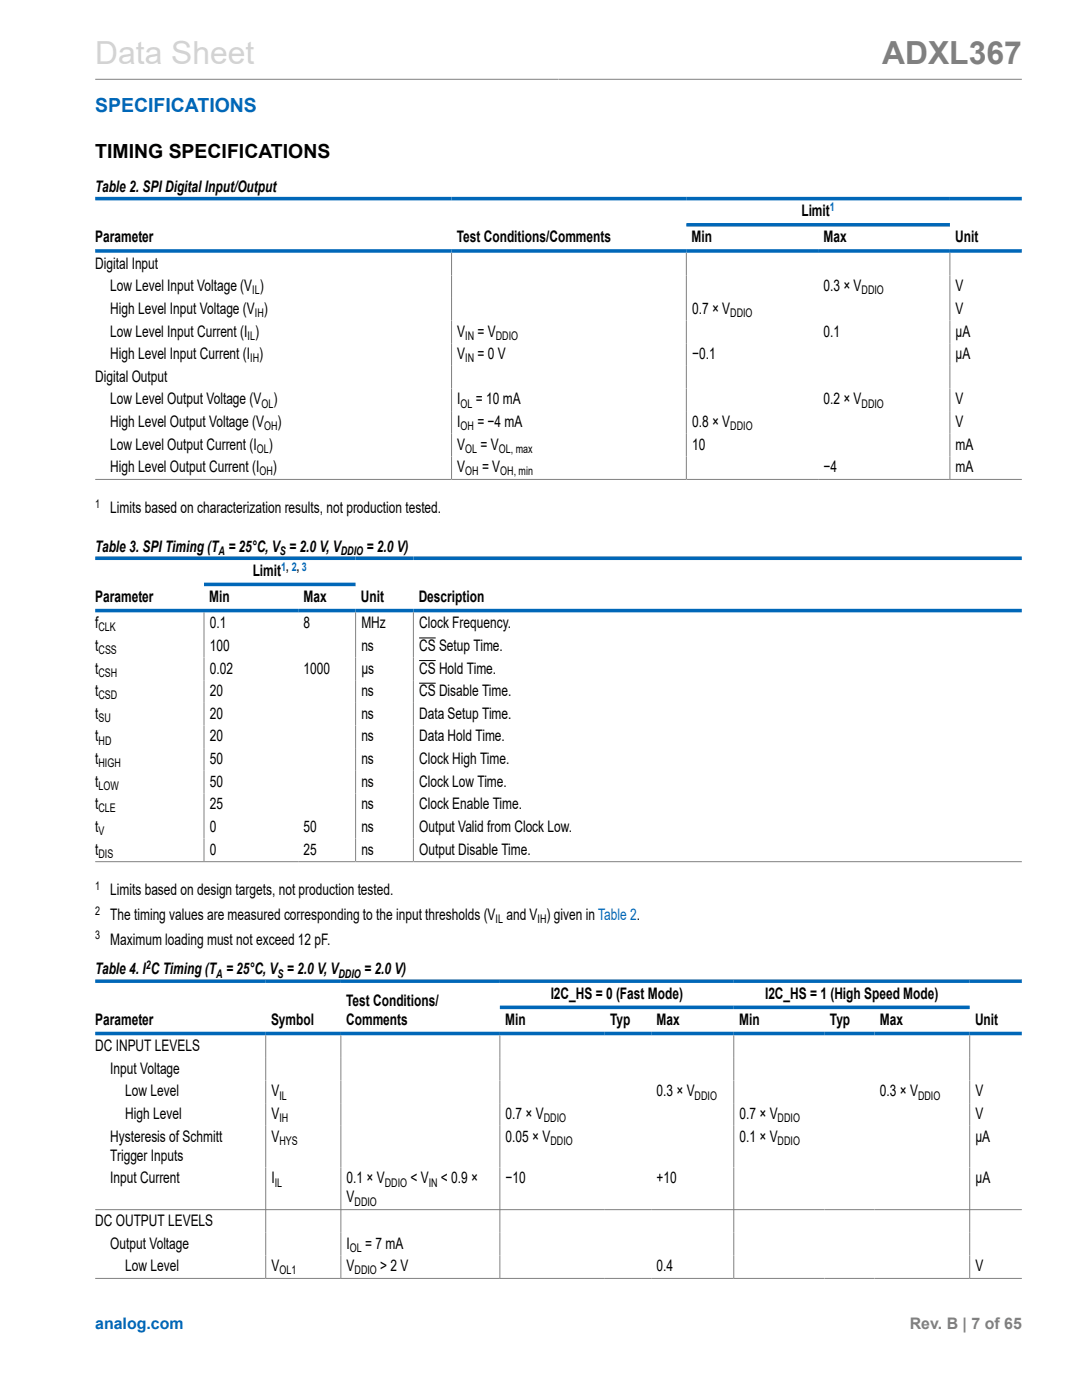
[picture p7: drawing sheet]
<svg xmlns="http://www.w3.org/2000/svg" width="216mm" height="279mm" viewBox="0 0 216 279" stroke-linecap="round" stroke-linejoin="round" font-family="sans-serif">
<defs><g id="words">
<text font-size="6.3" fill="#d3d3d3" x="19" y="12.7">Data Sheet</text>
<text font-size="6.3" fill="#808080" x="176" y="12.7">ADXL367</text>
<text font-size="3.9" fill="#0067b8" x="19" y="22.3">SPECIFICATIONS</text>
<text font-size="3.9" x="19" y="31.4">TIMING SPECIFICATIONS</text>
<g font-size="3.2">
<text x="19" y="38.3">Table 2. SPI Digital Input/Output</text>
<text x="159.9" y="43.2">Limit</text>
<text x="19" y="48.4">Parameter</text>
<text x="19" y="53.6">Digital Input</text>
<text x="91.2" y="48.4">Test Conditions/Comments</text>
<text x="138" y="48.4">Min</text>
<text x="164.3" y="48.4">Max</text>
<text x="190.6" y="48.4">Unit</text>
<text x="22" y="58.1">Low Level Input Voltage (V )</text>
<text x="164.3" y="58.1">0.3 × V</text>
<text x="190.7" y="58.1">V</text>
<text x="22" y="62.6">High Level Input Voltage (V )</text>
<text x="138.1" y="62.6">0.7 × V</text>
<text x="190.7" y="62.6">V</text>
<text x="22" y="67.2">Low Level Input Current (I )</text>
<text x="22" y="71.7">High Level Input Current (I )</text>
<text x="91.2" y="67.2">V</text>
<text x="91.3" y="71.7">V</text>
<text x="95.3" y="67.2">= V</text>
<text x="95.3" y="71.7">= 0 V</text>
<text x="138.1" y="71.7">−0.1</text>
<text x="164.3" y="67.2">0.1</text>
<text x="190.7" y="71.7">µA</text>
<text x="190.7" y="67.2">µA</text>
<text x="19" y="76.2">Digital Output</text>
<text x="22" y="80.7">Low Level Output Voltage (V</text>
<text x="54.6" y="80.7">)</text>
<text x="91.2" y="80.7">I</text>
<text x="95" y="80.7">= 10 mA</text>
<text x="164.3" y="80.7">0.2 × V</text>
<text x="190.7" y="80.7">V</text>
<text x="22" y="85.2">High Level Output Voltage (V</text>
<text x="22" y="89.7">Low Level Output Current (I</text>
<text x="53.6" y="89.7">)</text>
<text x="55.4" y="85.2">)</text>
<text x="91.3" y="85.2">I</text>
<text x="91.3" y="89.7">V</text>
<text x="95.3" y="85.2">= −4 mA</text>
<text x="95.9" y="89.7">= V</text>
<text x="138.1" y="85.2">0.8 × V</text>
<text x="138.1" y="89.7">10</text>
<text x="190.7" y="85.2">V</text>
<text x="190.7" y="89.7">mA</text>
<text x="22" y="94.2">High Level Output Current (I</text>
<text x="54.5" y="94.2">)</text>
<text x="91.2" y="94.2">V</text>
<text x="96.2" y="94.2">= V</text>
<text x="164.3" y="94.2">−4</text>
<text x="190.7" y="94.2">mA</text>
<text x="22" y="102.4">Limits based on characterization results, not production tested.</text>
<text x="19" y="110.1">Table 3. SPI Timing (T = 25°C, V = 2.0 V, V</text>
<text x="73.1" y="110.1">= 2.0 V)</text>
<text x="50.4" y="114.9">Limit</text>
<text x="19" y="120.2">Parameter</text>
<text x="19" y="125.4">f</text>
<text x="41.8" y="120.2">Min</text>
<text x="41.9" y="125.4">0.1</text>
<text x="60.6" y="125.4">8</text>
<text x="60.6" y="120.2">Max</text>
<text x="72" y="120.2">Unit</text>
<text x="72.1" y="125.4">MHz</text>
<text x="83.5" y="120.2">Description</text>
<text x="83.6" y="125.4">Clock Frequency.</text>
<text x="19" y="129.9">t</text>
<text x="41.9" y="129.9">100</text>
<text x="72.1" y="129.9">ns</text>
<text x="83.6" y="129.9">CS Setup Time.</text>
<text x="19" y="134.4">t</text>
<text x="41.9" y="134.4">0.02</text>
<text x="60.6" y="134.4">1000</text>
<text x="72.1" y="134.4">µs</text>
<text x="83.6" y="134.4">CS Hold Time.</text>
<text x="19" y="138.9">t</text>
<text x="19" y="143.4">t</text>
<text x="41.9" y="143.4">20</text>
<text x="41.9" y="138.9">20</text>
<text x="72.1" y="143.4">ns</text>
<text x="72.1" y="138.9">ns</text>
<text x="83.6" y="143.4">Data Setup Time.</text>
<text x="83.6" y="138.9">CS Disable Time.</text>
<text x="19" y="148">t</text>
<text x="41.9" y="148">20</text>
<text x="72.1" y="148">ns</text>
<text x="83.6" y="148">Data Hold Time.</text>
<text x="19" y="152.5">t</text>
<text x="41.9" y="152.5">50</text>
<text x="72.1" y="152.5">ns</text>
<text x="83.6" y="152.5">Clock High Time.</text>
<text x="19" y="157">t</text>
<text x="19" y="161.5">t</text>
<text x="41.9" y="161.5">25</text>
<text x="41.9" y="157">50</text>
<text x="72.1" y="161.5">ns</text>
<text x="72.1" y="157">ns</text>
<text x="83.6" y="161.5">Clock Enable Time.</text>
<text x="83.6" y="157">Clock Low Time.</text>
<text x="19" y="166">t</text>
<text x="41.9" y="166">0</text>
<text x="60.6" y="166">50</text>
<text x="72.1" y="166">ns</text>
<text x="83.6" y="166">Output Valid from Clock Low.</text>
<text x="19" y="170.5">t</text>
<text x="41.9" y="170.5">0</text>
<text x="60.6" y="170.5">25</text>
<text x="72.1" y="170.5">ns</text>
<text x="83.6" y="170.5">Output Disable Time.</text>
<text x="22" y="178.7">Limits based on design targets, not production tested.</text>
<text x="22" y="183.6">The timing values are measured corresponding to the input thresholds (V and V ) given in Table 2.</text>
<text x="22" y="188.5">Maximum loading must not exceed 12 pF.</text>
<text x="19" y="194.5">Table 4. I C Timing (T = 25°C, V = 2.0 V, V</text>
<text x="72.7" y="194.5">= 2.0 V)</text>
<text x="69.1" y="200.8">Test Conditions/</text>
<text x="109.9" y="199.3">I2C_HS = 0 (Fast Mode)</text>
<text x="152.7" y="199.3">I2C_HS = 1 (High Speed Mode)</text>
<text x="19" y="204.6">Parameter</text>
<text x="19" y="209.8">DC INPUT LEVELS</text>
<text x="54.1" y="204.6">Symbol</text>
<text x="69.1" y="204.6">Comments</text>
<text x="100.8" y="204.6">Min</text>
<text x="121.7" y="204.6">Typ</text>
<text x="131" y="204.6">Max</text>
<text x="147.5" y="204.6">Min</text>
<text x="165.6" y="204.6">Typ</text>
<text x="175.6" y="204.6">Max</text>
<text x="194.6" y="204.6">Unit</text>
<text x="22" y="214.3">Input Voltage</text>
<text x="25" y="218.8">Low Level</text>
<text x="54.2" y="218.8">V</text>
<text x="131" y="218.8">0.3 × V</text>
<text x="175.6" y="218.8">0.3 × V</text>
<text x="194.6" y="218.8">V</text>
<text x="22" y="227.8">Hysteresis of Schmitt</text>
<text x="25" y="223.3">High Level</text>
<text x="54.2" y="227.8">V</text>
<text x="54.2" y="223.3">V</text>
<text x="100.9" y="227.8">0.05 × V</text>
<text x="100.9" y="223.3">0.7 × V</text>
<text x="147.6" y="223.3">0.7 × V</text>
<text x="147.6" y="227.8">0.1 × V</text>
<text x="194.6" y="223.3">V</text>
<text x="194.6" y="227.8">µA</text>
<text x="22" y="231.7">Trigger Inputs</text>
<text x="22" y="236.2">Input Current</text>
<text x="54.2" y="236.2">I</text>
<text x="69.2" y="236.2">0.1 × V</text>
<text x="69.2" y="240">V</text>
<text x="81.9" y="236.2">&lt; V</text>
<text x="88" y="236.2">&lt; 0.9 ×</text>
<text x="100.9" y="236.2">−10</text>
<text x="131" y="236.2">+10</text>
<text x="194.6" y="236.2">µA</text>
<text x="19" y="244.7">DC OUTPUT LEVELS</text>
<text x="22" y="249.2">Output Voltage</text>
<text x="69.2" y="249.2">I</text>
<text x="72.9" y="249.2">= 7 mA</text>
<text x="25" y="253.7">Low Level</text>
<text x="54.2" y="253.7">V</text>
<text x="69.2" y="253.7">V</text>
<text x="75.9" y="253.7">&gt; 2 V</text>
<text x="131" y="253.7">0.4</text>
<text x="194.6" y="253.7">V</text>
</g>
<text font-size="3.2" fill="#0067b8" x="19" y="265.3">analog.com</text>
<text font-size="3.2" fill="#808080" x="181.5" y="265.3">Rev. B | 7 of 65</text>
<g font-size="2.4" fill="#0067b8">
<text x="165.6" y="42.1">1</text>
<text x="56.1" y="113.9">1, 2, 3</text>
</g>
<g font-size="2.4">
<text x="50.3" y="58.8">IL</text>
<text x="171.9" y="58.8">DDIO</text>
<text x="50.9" y="63.3">IH</text>
<text x="145.7" y="63.3">DDIO</text>
<text x="49.4" y="67.8">IL</text>
<text x="92.8" y="67.8">IN</text>
<text x="98.9" y="67.8">DDIO</text>
<text x="49.9" y="72.3">IH</text>
<text x="92.8" y="72.3">IN</text>
<text x="52.2" y="81.3">OL</text>
<text x="91.9" y="81.3">OL</text>
<text x="171.9" y="81.3">DDIO</text>
<text x="52.7" y="85.9">OH</text>
<text x="91.9" y="85.9">OH</text>
<text x="145.7" y="85.9">DDIO</text>
<text x="51.2" y="90.4">OL</text>
<text x="51.8" y="94.9">OH</text>
<text x="92.8" y="90.4">OL</text>
<text x="92.8" y="94.9">OH</text>
<text x="99.5" y="90.4">OL, max</text>
<text x="99.8" y="94.9">OH, min</text>
<text x="19" y="101.3">1</text>
<text x="43.6" y="110.7">A</text>
<text x="55.8" y="110.7">S</text>
<text x="68" y="110.7">DDIO</text>
<text x="19.7" y="126">CLK</text>
<text x="19.7" y="130.5">CSS</text>
<text x="19.7" y="135">CSH</text>
<text x="19.7" y="139.6">CSD</text>
<text x="19.7" y="144.1">SU</text>
<text x="19.7" y="148.6">HD</text>
<text x="19.7" y="153.1">HIGH</text>
<text x="19.7" y="157.6">LOW</text>
<text x="19.7" y="162.1">CLE</text>
<text x="19.7" y="166.7">V</text>
<text x="19.7" y="171.2">DIS</text>
<text x="19" y="177.6">1</text>
<text x="19" y="182.5">2</text>
<text x="98.9" y="184.2">IL</text>
<text x="107.3" y="184.2">IH</text>
<text x="19" y="187.5">3</text>
<text x="29.1" y="193.4">2</text>
<text x="43.1" y="195.1">A</text>
<text x="55.4" y="195.1">S</text>
<text x="67.5" y="195.1">DDIO</text>
<text x="55.8" y="219.4">IL</text>
<text x="138.6" y="219.4">DDIO</text>
<text x="183.2" y="219.4">DDIO</text>
<text x="55.8" y="224">IH</text>
<text x="108.5" y="224">DDIO</text>
<text x="155.2" y="224">DDIO</text>
<text x="55.8" y="228.5">HYS</text>
<text x="109.8" y="228.5">DDIO</text>
<text x="155.2" y="228.5">DDIO</text>
<text x="54.8" y="236.8">IL</text>
<text x="76.8" y="236.8">DDIO</text>
<text x="85.5" y="236.8">IN</text>
<text x="70.8" y="240.6">DDIO</text>
<text x="69.8" y="249.8">OL</text>
<text x="55.8" y="254.3">OL1</text>
<text x="70.8" y="254.3">DDIO</text>
</g>
</g></defs>
<g fill="none" stroke="#808080" stroke-width=".2">
<path d="M19 15.8h184.9M90.1 50.4v45.2M137 50.4v45.2M189.5 50.4v45.2M19 95.7h184.9M40.7 122.2v49.7M71 122.2v49.7M82.5 122.2v49.7M19 172h184.9M53 206.6v48.4M68 206.6v48.4M99.7 206.6v48.4"/>
<path d="M146.4 206.6v48.4M193.5 206.6v48.4M19 241.4h184.9M19 255.1h184.9"/>
</g>
<path d="M19 39.6h184.9M19 50.1h184.9M137 44.9h52.5M19 111.4h184.9M40.7 116.6h30.3M19 121.9h184.9M19 195.8h184.9M19 206.3h184.9M99.7 201h93.8" fill="none" stroke="#0067b8" stroke-width=".71"/>
<path d="M83.6 127.3h3.3M83.6 131.8h3.3M83.6 136.3h3.3" fill="none" stroke="#000" stroke-width=".2"/>
<use href="#words"/>
</svg>
